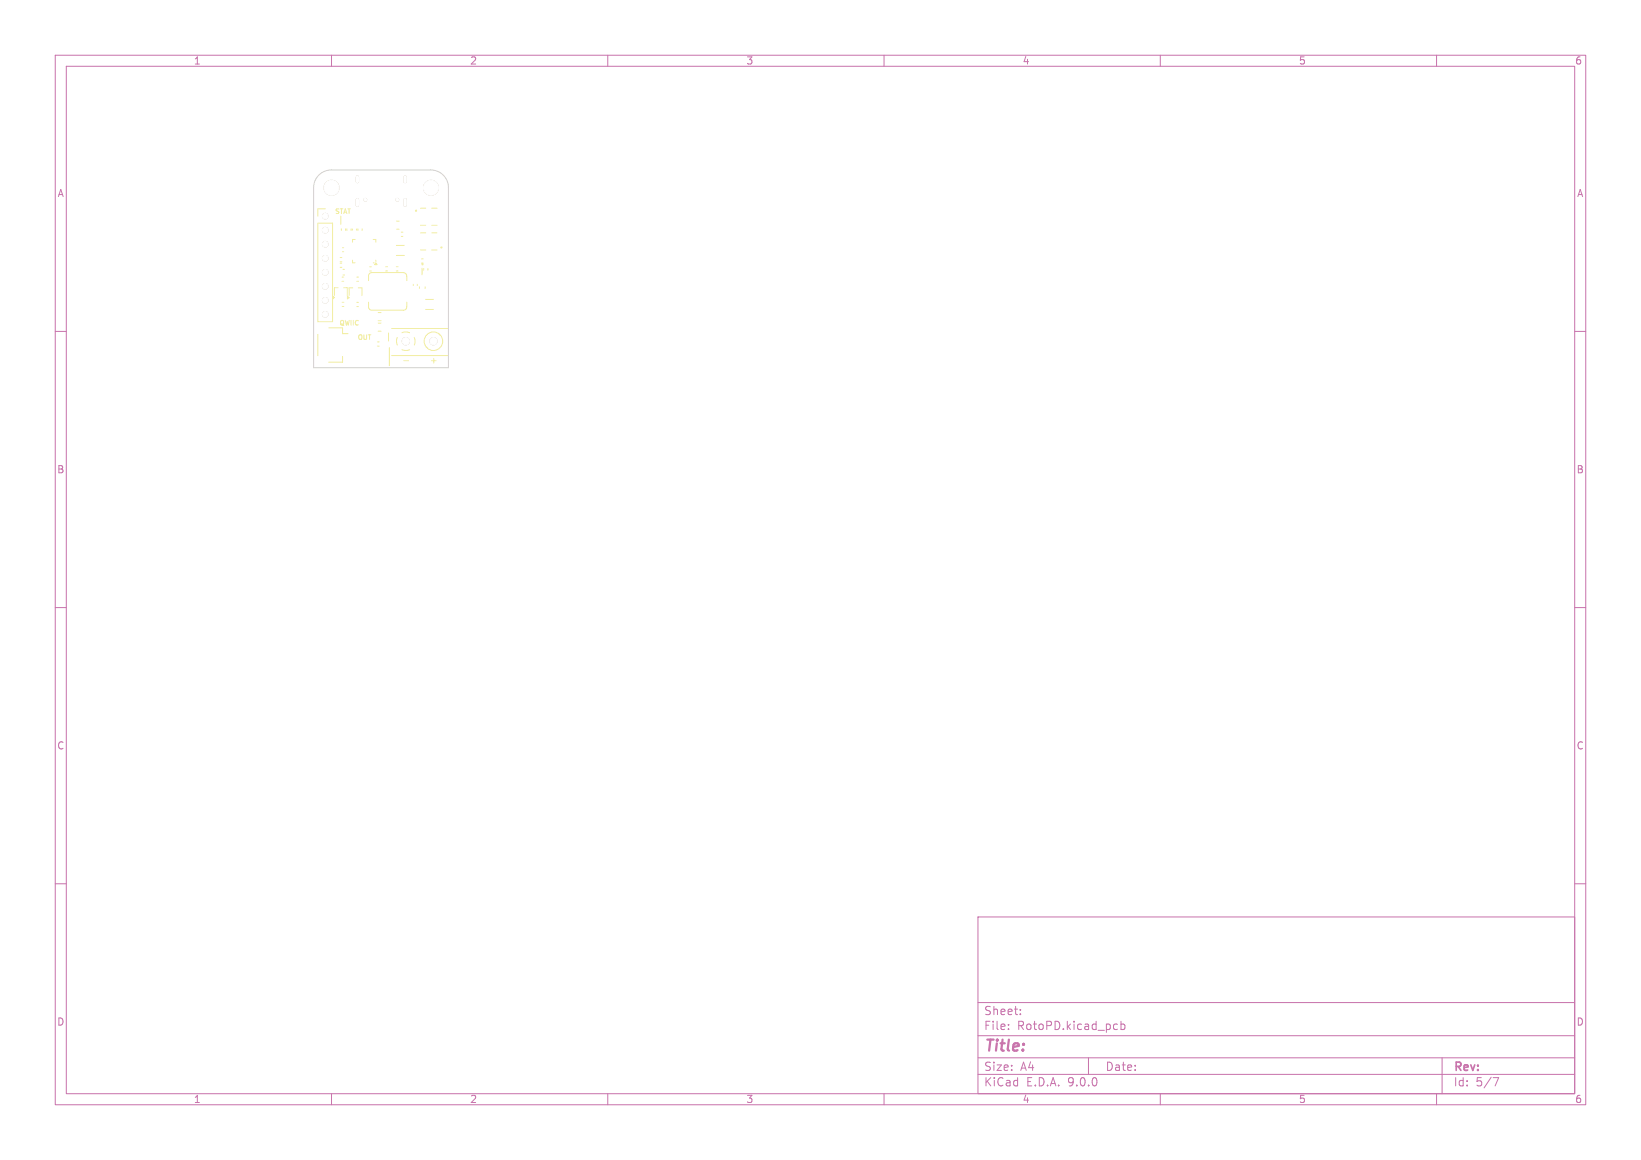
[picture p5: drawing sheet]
<svg xmlns="http://www.w3.org/2000/svg" width="297mm" height="210mm" viewBox="0 0 297 210" stroke-linecap="round" stroke-linejoin="round" font-family="sans-serif">
<defs><g id="words">
<text font-size="2.8" fill="#c872ab" x="178" y="190.9">Title:</text>
<g font-size="2.1" fill="#c872ab">
<text x="178" y="184">Sheet:</text>
<text x="178" y="186.7">File:</text>
<text x="184.1" y="186.7">RotoPD.kicad_pcb</text>
<text x="178" y="196.9">KiCad</text>
<text x="178" y="194.1">Size:</text>
<text x="184.7" y="194.1">A4</text>
<text x="185.7" y="196.9">E.D.A.</text>
<text x="193.3" y="196.9">9.0.0</text>
<text x="200" y="194.1">Date:</text>
<text x="263" y="194.3">Rev:</text>
<text x="263" y="196.9">Id:</text>
<text x="267.1" y="196.9">5/7</text>
</g>
<g font-size="1.8" fill="#c872ab">
<text x="35" y="11.9">1</text>
<text x="85" y="11.9">2</text>
<text x="135" y="11.9">3</text>
<text x="185" y="11.9">4</text>
<text x="235" y="11.9">5</text>
<text x="285" y="11.9">6</text>
<text x="10.3" y="35.9">A</text>
<text x="285.4" y="35.9">A</text>
<text x="10.3" y="85.9">B</text>
<text x="285.3" y="85.9">B</text>
<text x="10.3" y="135.9">C</text>
<text x="285.3" y="135.9">C</text>
<text x="10.3" y="185.9">D</text>
<text x="285.3" y="185.9">D</text>
<text x="35" y="199.9">1</text>
<text x="85" y="199.9">2</text>
<text x="135" y="199.9">3</text>
<text x="185" y="199.9">4</text>
<text x="235" y="199.9">5</text>
<text x="285" y="199.9">6</text>
</g>
<text font-size="1.5" fill="#f2eda1" x="77.7" y="65.9">+</text>
<g font-size="1.2" fill="#f2eda1">
<text x="60.6" y="38.8">STAT</text>
<text x="61.4" y="59">QWIIC</text>
<text x="64.7" y="61.6">OUT</text>
</g>
</g></defs>
<g fill="none" stroke="#c872ab" stroke-width=".18">
<path d="M10 10h277v190h-277zM12 12h273v186h-273zM60 10v2M110 10v2M160 10v2M210 10v2M260 10v2M10 60h2M285 60h2M10 110h2M285 110h2M10 160h2"/>
<path d="M177 166h108v32h-108zM285 160h2M60 198v2M110 198v2M160 198v2M177 194.5h108M177 191.5h108M177 187.5h108M177 181.5h108M182.5 186.3v.1M182.5 185.5v.1M184.7 183.6v.1"/>
<path d="M184.7 182.8v.1M197 191.5v3M201.8 185.4l.4 .1M202.2 186.3l-.4 .1M202.9 185.5l.4-.1 .3 .3v.4l-.1 .2h-.6M202.9 184.9v1.5M210 198v2M260 198v2M261 191.5v6.5M270.2 195.1h1l-.6 1.5"/>
</g>
<g fill="none" stroke="#f2eda1" stroke-width=".18">
<path d="M58.9 37.8h-1.4v1.3M61.7 39.1v1.5M76.1 37.7h1M78.1 37.7h1M57.5 40.4h2.7v17.8h-2.7zM59.5 59.4h2.5v1h1M61.2 52.1h-.7v1.4M61.6 47.6h.3M61.6 46.6h.3M61.6 47.4h.3M61.6 48.4h.3M61.8 41.4v.3"/>
<path d="M61.9 50.2h.3M61.9 50.9h.3M61.9 54.7h.3M61.9 55.5h.3M62 44.9h.2M62 45.6h.2M62.1 48.8h.3M62.1 49.8h.3M62.2 52.1h.7v1.4M62.5 41.4v.3M62.8 41.4v.3M63.5 41.4v.3"/>
<path d="M63.8 41.5v.2M63.8 47.1v.5h.5M63.8 52.1h-.6v1.4M64.3 43.4h-.5v.4M64.5 41.5v.2M64.6 54.7h.3M64.6 55.5h.3M64.6 50.2h.3M64.6 50.9h.3M64.8 41.4v.3M64.8 52.1h.7v1.4M65.5 41.4v.3"/>
<path d="M66.7 50.8v-.8a.61 .61 0 0 1 .6-.7h5.7a.66 .66 0 0 1 .6 .7v.8M66.7 54.7v.9a.61 .61 0 0 0 .6 .6h5.7a.61 .61 0 0 0 .6-.6v-.9M66.9 48.3h.3M66.9 49.1h.3M67.5 43.4h.5v.4M67.5 47.6h.2M68 47.1v.2M68.4 58.5h.6M68.4 60h.6M68.4 56.6h.6M68.4 58.1h.6M69.8 48.3h.3"/>
<path d="M69.8 49h.3M70.9 59.5h10.1M71.7 48.3h.3M71.7 49h.3M71.7 44.4h1.5M71.7 46.2h1.5M71.8 40h.4M71.8 41.5h.4M72.6 42h.3M72.6 42.8h.3M74.8 51.5v.2M75.5 51.5v.2"/>
<path d="M75.9 51.9v.3M76.1 40.8h1M76.1 42.2h1M76.1 45.2h1M76.3 46.9h.3M76.3 47.6h.3M76.4 48.5v1.2M76.7 48.6v.3M76.9 51.9v.3M77 54.2h1.4M77 56h1.4M77.4 48.6v.3"/>
<path d="M78.1 40.8h1M78.1 42.2h1M78.1 45.2h1M57.5 60.5v3.9M62 64.5v1.1h-2.5M68.3 61.9h.3M68.3 62.7h.3M70.3 60.3v1.4M70.5 62.9v3.3M70.9 64.4h10.1M71.9 61.1l-.1 .7 .1 .7M72.8 63.3l.7 .2"/>
<path d="M72.8 60.2l.6-.1 .7 .1M73.1 65.3h.8M74.1 63.3l-.7 .2M75 61.1l.1 .6-.1 .8M77.2 62.8h.1M77.4 63h.1M79.5 60.5h.1M79.7 60.7v.1"/>
<circle cx="78.4" cy="61.8" r="1.68"/>
</g>
<g fill="none" stroke="#f2eda1" stroke-width=".2">
<circle cx="75.3" cy="38.1" r=".1"/>
<circle cx="76.5" cy="47.8" r=".1"/>
<circle cx="79.9" cy="44.8" r=".1"/>
</g>
<g fill="#f2eda1" stroke="#f2eda1" stroke-width=".18">
<path d="M60.2 53.6l.4 .3-.4 .2z"/>
<path d="M68 47.6l.3 .3h-.5z"/>
<path d="M62.9 53.6l.3 .3-.3 .2z"/>
<circle cx="73.4" cy="61.8" r=".65"/>
<circle cx="78.4" cy="61.8" r=".65"/>
<circle cx="60" cy="34" r="1.35"/>
<circle cx="78" cy="34" r="1.35"/>
<circle cx="58.9" cy="39.1" r=".5"/>
<circle cx="58.9" cy="41.7" r=".5"/>
<circle cx="58.9" cy="44.2" r=".5"/>
<circle cx="58.9" cy="46.8" r=".5"/>
<circle cx="58.9" cy="49.3" r=".5"/>
<circle cx="58.9" cy="51.8" r=".5"/>
<circle cx="58.9" cy="54.4" r=".5"/>
<circle cx="58.9" cy="56.9" r=".5"/>
<circle cx="71.9" cy="36.2" r=".25"/>
<circle cx="66.1" cy="36.2" r=".25"/>
</g>
<path d="M64.7 36.2v1M64.7 32.1v.8M73.3 32.1v.8M73.3 36.2v1" fill="none" stroke="#f2eda1" stroke-width=".6"/>
<path d="M57.7 31.7a3.2 3.2 0 0 1 2.3-.9h18a3.2 3.2 0 0 1 3.2 3.2v32.6h-24.4v-32.6a3.2 3.2 0 0 1 .9-2.3z" fill="none" stroke="#d0d2cd" stroke-width=".18"/>
<g fill="#d0d2cd" stroke="#d0d2cd" stroke-width=".18">
<circle cx="73.4" cy="61.8" r=".65"/>
<circle cx="78.4" cy="61.8" r=".65"/>
<circle cx="60" cy="34" r="1.35"/>
<circle cx="78" cy="34" r="1.35"/>
<circle cx="58.9" cy="39.1" r=".5"/>
<circle cx="58.9" cy="41.7" r=".5"/>
<circle cx="58.9" cy="44.2" r=".5"/>
<circle cx="58.9" cy="46.8" r=".5"/>
<circle cx="58.9" cy="49.3" r=".5"/>
<circle cx="58.9" cy="51.8" r=".5"/>
<circle cx="58.9" cy="54.4" r=".5"/>
<circle cx="58.9" cy="56.9" r=".5"/>
<circle cx="71.9" cy="36.2" r=".25"/>
<circle cx="66.1" cy="36.2" r=".25"/>
</g>
<path d="M64.7 36.2v1M64.7 32.1v.8M73.3 32.1v.8M73.3 36.2v1" fill="none" stroke="#d0d2cd" stroke-width=".6"/>
<g fill="#fff" stroke="#fff" stroke-width=".18">
<circle cx="73.4" cy="61.8" r=".65"/>
<circle cx="78.4" cy="61.8" r=".65"/>
<circle cx="60" cy="34" r="1.35"/>
<circle cx="78" cy="34" r="1.35"/>
<circle cx="58.9" cy="39.1" r=".5"/>
<circle cx="58.9" cy="41.7" r=".5"/>
<circle cx="58.9" cy="44.2" r=".5"/>
<circle cx="58.9" cy="46.8" r=".5"/>
<circle cx="58.9" cy="49.3" r=".5"/>
<circle cx="58.9" cy="51.8" r=".5"/>
<circle cx="58.9" cy="54.4" r=".5"/>
<circle cx="58.9" cy="56.9" r=".5"/>
<circle cx="71.9" cy="36.2" r=".25"/>
<circle cx="66.1" cy="36.2" r=".25"/>
</g>
<path d="M64.7 36.2v1M64.7 32.1v.8M73.3 32.1v.8M73.3 36.2v1" fill="none" stroke="#fff" stroke-width=".6"/>
<use href="#words"/>
</svg>
